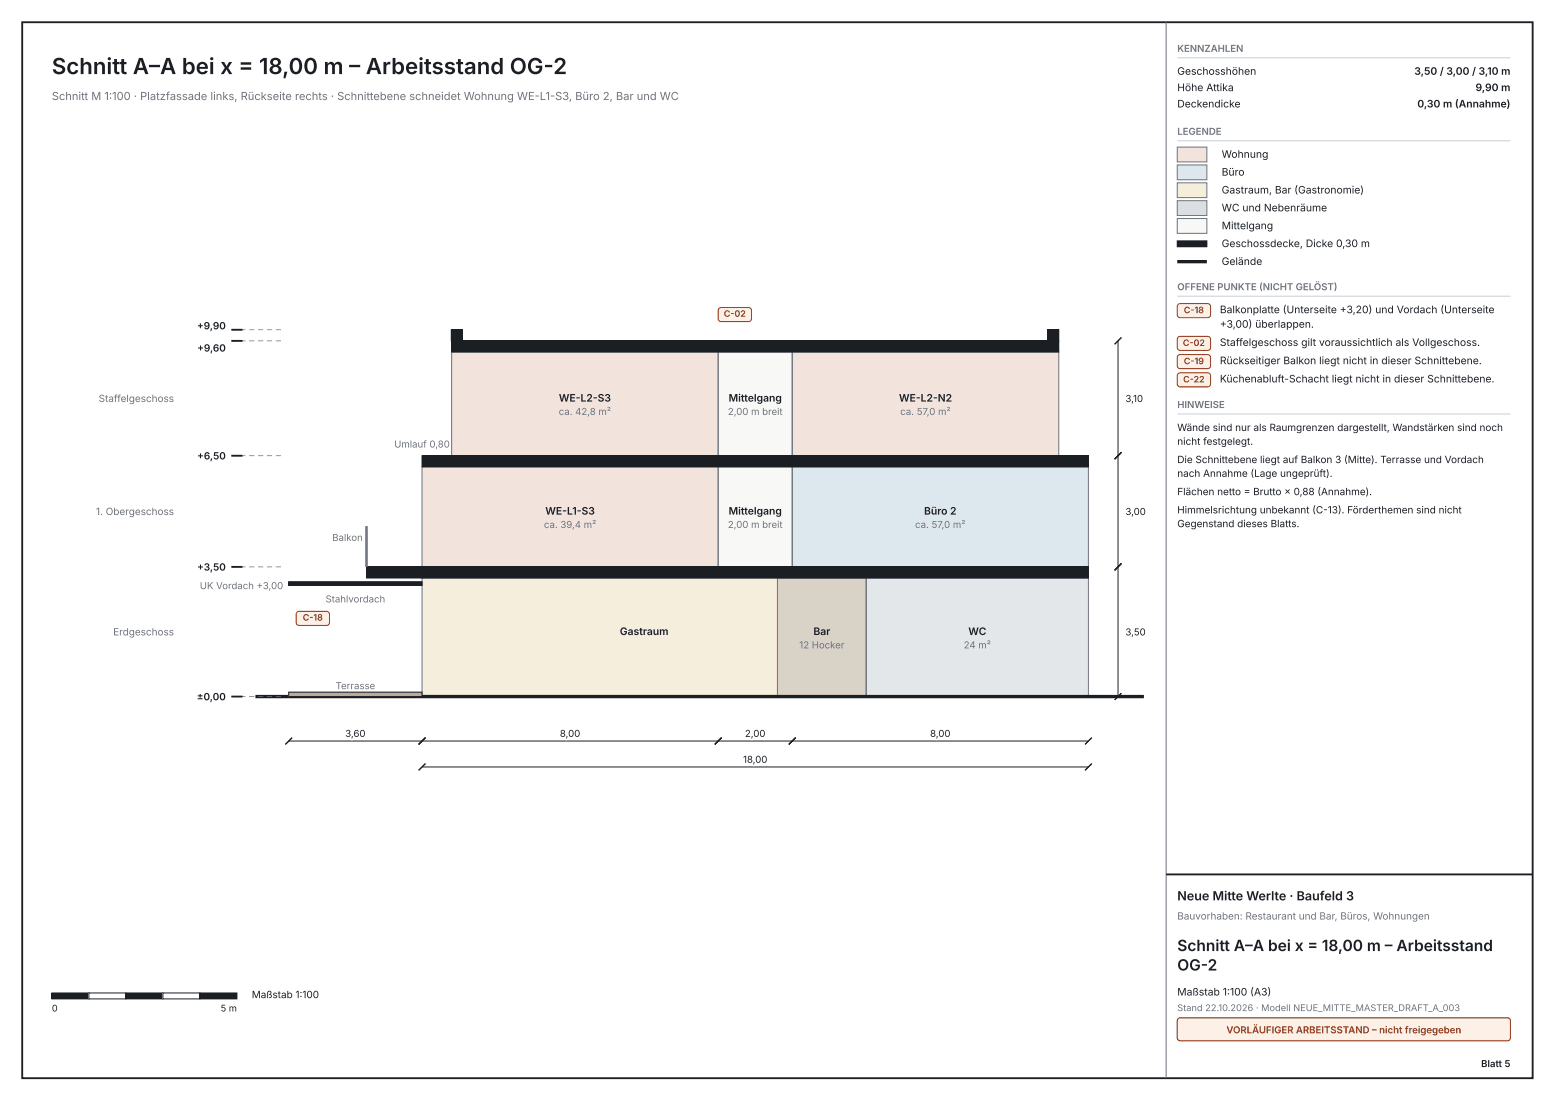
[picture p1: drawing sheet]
<svg xmlns="http://www.w3.org/2000/svg" width="420mm" height="297mm" viewBox="0 0 420 297" stroke-linecap="round" stroke-linejoin="round" font-family="sans-serif">
<defs><g id="words">
<text font-size="6" fill="#1b1f24" x="14" y="20">Schnitt A–A bei x = 18,00 m – Arbeitsstand OG-2</text>
<g font-size="4.2" fill="#1b1f24">
<text x="317.9" y="256.8">Schnitt A–A bei x = 18,00 m – Arbeitsstand</text>
<text x="317.9" y="262">OG-2</text>
</g>
<text font-size="3.4" fill="#1b1f24" x="317.9" y="243.1">Neue Mitte Werlte · Baufeld 3</text>
<text font-size="3" fill="#6b7280" x="14" y="27">Schnitt M 1:100 · Platzfassade links, Rückseite rechts · Schnittebene schneidet Wohnung WE-L1-S3, Büro 2, Bar und WC</text>
<g font-size="2.8" fill="#1b1f24">
<text x="317.9" y="20.2">Geschosshöhen</text>
<text x="381.9" y="20.2">3,50 / 3,00 / 3,10 m</text>
<text x="317.9" y="24.6">Höhe Attika</text>
<text x="317.9" y="29">Deckendicke</text>
<text x="382.7" y="29">0,30 m (Annahme)</text>
<text x="398.5" y="24.6">9,90 m</text>
<text x="329.9" y="42.6">Wohnung</text>
<text x="329.9" y="47.4">Büro</text>
<text x="329.9" y="52.3">Gastraum, Bar (Gastronomie)</text>
<text x="329.9" y="57.1">WC und Nebenräume</text>
<text x="329.9" y="61.9">Mittelgang</text>
<text x="329.9" y="66.7">Geschossdecke, Dicke 0,30 m</text>
<text x="329.9" y="71.5">Gelände</text>
<text x="329.4" y="84.6">Balkonplatte (Unterseite + 3,20) und Vordach (Unterseite</text>
<text x="329.4" y="88.5">+ 3,00) überlappen.</text>
<text x="329.4" y="93.4">Staffelgeschoss gilt voraussichtlich als Vollgeschoss.</text>
<text x="329.4" y="98.3">Rückseitiger Balkon liegt nicht in dieser Schnittebene.</text>
<text x="329.4" y="103.3">Küchenabluft-Schacht liegt nicht in dieser Schnittebene.</text>
<text x="150.9" y="108.4">WE-L2-S3</text>
<text x="196.8" y="108.4">Mittelgang</text>
<text x="242.8" y="108.4">WE-L2-N2</text>
<text x="147.3" y="139">WE-L1-S3</text>
<text x="196.8" y="139">Mittelgang</text>
<text x="249.5" y="139">Büro 2</text>
<text x="167.4" y="171.5">Gastraum</text>
<text x="219.7" y="171.5">Bar</text>
<text x="261.5" y="171.5">WC</text>
<text x="317.9" y="268.8">Maßstab 1:100 (A3)</text>
</g>
<g font-size="2.7" fill="#1b1f24">
<text x="53.2" y="88.9">+ 9,90</text>
<text x="53.3" y="94.9">+ 9,60</text>
<text x="317.9" y="116.4">Wände sind nur als Raumgrenzen dargestellt, Wandstärken sind noch</text>
<text x="53.2" y="124.1">+ 6,50</text>
<text x="317.9" y="120.1">nicht festgelegt.</text>
<text x="317.9" y="125">Die Schnittebene liegt auf Balkon 3 (Mitte). Terrasse und Vordach</text>
<text x="317.9" y="128.8">nach Annahme (Lage ungeprüft).</text>
<text x="317.9" y="133.7">Flächen netto = Brutto × 0,88 (Annahme).</text>
<text x="317.9" y="138.6">Himmelsrichtung unbekannt (C-13). Förderthemen sind nicht</text>
<text x="317.9" y="142.3">Gegenstand dieses Blatts.</text>
<text x="53.2" y="154.1">+ 3,50</text>
<text x="53.1" y="189.1">± 0,00</text>
<text x="68" y="269.5">Maßstab 1:100</text>
</g>
<g font-size="2.7" fill="#6b7280">
<text x="26.6" y="108.5">Staffelgeschoss</text>
<text x="25.9" y="139.1">1. Obergeschoss</text>
<text x="30.6" y="171.6">Erdgeschoss</text>
<text x="317.9" y="248.3">Bauvorhaben: Restaurant und Bar, Büros, Wohnungen</text>
</g>
<g font-size="2.6" fill="#6b7280">
<text x="317.9" y="14">KENNZAHLEN</text>
<text x="317.9" y="36.4">LEGENDE</text>
<text x="317.9" y="78.4">OFFENE PUNKTE (NICHT GELÖST)</text>
<text x="150.9" y="112">ca. 42,8 m²</text>
<text x="196.6" y="112">2,00 m breit</text>
<text x="243.1" y="112">ca. 57,0 m²</text>
<text x="317.9" y="110.2">HINWEISE</text>
<text x="106.5" y="120.8">Umlauf 0,80</text>
<text x="146.9" y="142.6">ca. 39,4 m²</text>
<text x="196.6" y="142.6">2,00 m breit</text>
<text x="247.1" y="142.6">ca. 57,0 m²</text>
<text x="89.7" y="146.1">Balkon</text>
<text x="54" y="159.1">UK Vordach + 3,00</text>
<text x="87.9" y="162.7">Stahlvordach</text>
<text x="215.9" y="175.1">12 Hocker</text>
<text x="260.2" y="175.1">24 m²</text>
<text x="90.6" y="186.1">Terrasse</text>
</g>
<g font-size="2.6" fill="#1b1f24">
<text x="303.9" y="108.5">3,10</text>
<text x="303.9" y="139.1">3,00</text>
<text x="303.9" y="171.6">3,50</text>
<text x="94.8" y="199">,60</text>
<text x="152.7" y="199">,00</text>
<text x="202.7" y="199">,00</text>
<text x="252.7" y="199">,00</text>
<text x="200.7" y="206">18,</text>
<text x="400" y="288.1">Blatt 5</text>
</g>
<g font-size="2.6" fill="#fff">
<text x="93.2" y="199">3,</text>
<text x="151.2" y="199">8,</text>
<text x="201.2" y="199">2,</text>
<text x="251.2" y="199">8,</text>
<text x="200.7" y="206">1 ,00</text>
</g>
<text font-size="2.6" fill="#9a3412" x="331.2" y="279">VORLÄUFIGER ARBEITSSTAND – nicht freigegeben</text>
<g font-size="2.5" fill="#1b1f24">
<text x="14" y="273.1">0</text>
<text x="59.6" y="273.1">5 m</text>
</g>
<text font-size="2.5" fill="#6b7280" x="317.9" y="273">Stand 22.10.2026 · Modell NEUE_MITTE_MASTER_DRAFT_A_003</text>
<g font-size="2.4" fill="#9a3412">
<text x="195.5" y="85.5">C-02</text>
<text x="319.7" y="84.6">C-18</text>
<text x="319.4" y="93.4">C-02</text>
<text x="319.7" y="98.3">C-19</text>
<text x="319.5" y="103.3">C-22</text>
<text x="81.8" y="167.6">C-18</text>
</g>
</g></defs>
<path d="M114 156.1h119.9v32h-119.9z" fill="#f5eedc"/>
<path d="M209.9 156.1h24v32h-24z" fill="#d9d2c6"/>
<path d="M233.9 156.1h60v32h-60z" fill="#e3e7ea"/>
<path d="M114 156.1h119.9v32h-119.9zM209.9 156.1h24v32h-24zM233.9 156.1h60v32h-60z" fill="none" stroke="#6b7280" stroke-width=".27"/>
<path d="M114 126.1h80v27h-80z" fill="#f2e4dc"/>
<path d="M213.9 126.1h80v27h-80z" fill="#dde7ee"/>
<path d="M194 126.1h19.9v27h-19.9z" fill="#f8f8f6"/>
<path d="M114 126.1h80v27h-80zM194 126.1h19.9v27h-19.9zM213.9 126.1h80v27h-80z" fill="none" stroke="#6b7280" stroke-width=".27"/>
<g fill="#f2e4dc">
<path d="M122 95h72v28.1h-72z"/>
<path d="M213.9 95h72v28.1h-72z"/>
</g>
<path d="M194 95h19.9v28.1h-19.9z" fill="#f8f8f6"/>
<path d="M122 95h72v28.1h-72zM194 95h19.9v28.1h-19.9zM213.9 95h72v28.1h-72z" fill="none" stroke="#6b7280" stroke-width=".27"/>
<path d="M114 153.1h179.9v3h-179.9z" fill="#1b1f24"/>
<path d="M114 153.1h179.9v3h-179.9z" fill="none" stroke="#1b1f24" stroke-width=".27"/>
<path d="M114 123.1h179.9v3h-179.9z" fill="#1b1f24"/>
<path d="M114 123.1h179.9v3h-179.9z" fill="none" stroke="#1b1f24" stroke-width=".27"/>
<path d="M122 92h163.9v3h-163.9z" fill="#1b1f24"/>
<path d="M122 92h163.9v3h-163.9z" fill="none" stroke="#1b1f24" stroke-width=".27"/>
<path d="M121.9 89h3v3h-3z" fill="#1b1f24"/>
<path d="M121.9 89h3v3h-3z" fill="none" stroke="#1b1f24" stroke-width=".27"/>
<path d="M282.9 89h3v3h-3z" fill="#1b1f24"/>
<path d="M282.9 89h3v3h-3z" fill="none" stroke="#1b1f24" stroke-width=".27"/>
<path d="M99 153.1h15v3h-15z" fill="#1b1f24"/>
<path d="M99 153.1h15v3h-15z" fill="none" stroke="#1b1f24" stroke-width=".27"/>
<path d="M99 142.1v11" fill="none" stroke="#6b7280" stroke-width=".7" stroke-linecap="butt"/>
<path d="M78 157.1h36v1h-36z" fill="#1b1f24"/>
<path d="M78 157.1h36v1h-36z" fill="none" stroke="#1b1f24" stroke-width=".3"/>
<path d="M69 188.1h239.9" fill="none" stroke="#1b1f24" stroke-width=".9" stroke-linecap="butt"/>
<path d="M78 186.9h36v1.2h-36z" fill="#c9a97c"/>
<path d="M78 186.9h36v1.2h-36z" fill="none" stroke="#1b1f24" stroke-width=".27"/>
<path d="M62.5 188h1.4v.2h-1.4zM64.9 188h1.4v.2h-1.4zM67.3 188h1.4v.2h-1.4zM69.7 188h1.4v.2h-1.4zM72.1 188h1.4v.2h-1.4zM74.5 188h1.4v.2h-1.4z" fill="#6b7280"/>
<path d="M62.5 188.1h3" fill="none" stroke="#1b1f24" stroke-width=".5"/>
<path d="M62.5 153h1.4v.2h-1.4zM64.9 153h1.4v.2h-1.4zM67.3 153h1.4v.2h-1.4zM69.7 153h1.4v.2h-1.4zM72.1 153h1.4v.2h-1.4zM74.5 153h1.4v.2h-1.4z" fill="#6b7280"/>
<path d="M62.5 153.1h3" fill="none" stroke="#1b1f24" stroke-width=".5"/>
<path d="M62.5 123h1.4v.2h-1.4zM64.9 123h1.4v.2h-1.4zM67.3 123h1.4v.2h-1.4zM69.7 123h1.4v.2h-1.4zM72.1 123h1.4v.2h-1.4zM74.5 123h1.4v.2h-1.4z" fill="#6b7280"/>
<path d="M62.5 123.1h3" fill="none" stroke="#1b1f24" stroke-width=".5"/>
<path d="M62.5 91.9h1.4v.2h-1.4zM64.9 91.9h1.4v.2h-1.4zM67.3 91.9h1.4v.2h-1.4zM69.7 91.9h1.4v.2h-1.4zM72.1 91.9h1.4v.2h-1.4zM74.5 91.9h1.4v.2h-1.4z" fill="#6b7280"/>
<path d="M62.5 92h3" fill="none" stroke="#1b1f24" stroke-width=".5"/>
<path d="M62.5 88.9h1.4v.2h-1.4zM64.9 88.9h1.4v.2h-1.4zM67.3 88.9h1.4v.2h-1.4zM69.7 88.9h1.4v.2h-1.4zM72.1 88.9h1.4v.2h-1.4zM74.5 88.9h1.4v.2h-1.4z" fill="#6b7280"/>
<path d="M62.5 89h3" fill="none" stroke="#1b1f24" stroke-width=".5"/>
<path d="M301.9 92v96.1M78 200.1h215.9M114 207.1h179.9" fill="none" stroke="#1b1f24" stroke-width=".27"/>
<path d="M302.8 91.1l-1.8 1.8zM302.8 122.2l-1.8 1.8zM302.8 152.2l-1.8 1.8zM302.8 187.2l-1.8 1.8zM78.9 199.2l-1.8 1.8zM114.9 199.2l-1.8 1.8zM114.9 206.2l-1.8 1.8zM194.9 199.2l-1.8 1.8zM214.8 199.2l-1.8 1.8zM294.8 199.2l-1.8 1.8zM294.8 206.2l-1.8 1.8z" fill="#000"/>
<path d="M302.8 91.1l-1.8 1.8M302.8 122.2l-1.8 1.8M302.8 152.2l-1.8 1.8M78.9 199.2l-1.8 1.8M114.9 199.2l-1.8 1.8M194.9 199.2l-1.8 1.8M214.8 199.2l-1.8 1.8M294.8 199.2l-1.8 1.8M302.8 187.2l-1.8 1.8M114.9 206.2l-1.8 1.8M294.8 206.2l-1.8 1.8" fill="none" stroke="#1b1f24" stroke-width=".3"/>
<path d="M80.2 165.3l.6-.2h7.4a.8 .8 0 0 1 .8 .8v2.2a.8 .8 0 0 1-.8 .8h-7.4a.8 .8 0 0 1-.8-.8v-2.2z" fill="#fdf1e7"/>
<path d="M80.2 165.3l.6-.2h7.4a.8 .8 0 0 1 .8 .8v2.2a.8 .8 0 0 1-.8 .8h-7.4a.8 .8 0 0 1-.8-.8v-2.2z" fill="none" stroke="#9a3412" stroke-width=".27"/>
<path d="M194.2 83.3l.6-.3h7.3a.8 .8 0 0 1 .8 .8v2.2a.8 .8 0 0 1-.8 .8h-7.3a.8 .8 0 0 1-.8-.8v-2.2z" fill="#fdf1e7"/>
<path d="M194.2 83.3l.6-.3h7.3a.8 .8 0 0 1 .8 .8v2.2a.8 .8 0 0 1-.8 .8h-7.3a.8 .8 0 0 1-.8-.8v-2.2z" fill="none" stroke="#9a3412" stroke-width=".27"/>
<path d="M14 268.1h10v1.6h-10z" fill="#1b1f24"/>
<path d="M14 268.1h10v1.6h-10z" fill="none" stroke="#1b1f24" stroke-width=".27"/>
<path d="M24 268.1h10v1.6h-10z" fill="#fff"/>
<path d="M24 268.1h10v1.6h-10z" fill="none" stroke="#1b1f24" stroke-width=".27"/>
<path d="M34 268.1h10v1.6h-10z" fill="#1b1f24"/>
<path d="M34 268.1h10v1.6h-10z" fill="none" stroke="#1b1f24" stroke-width=".27"/>
<path d="M44 268.1h10v1.6h-10z" fill="#fff"/>
<path d="M44 268.1h10v1.6h-10z" fill="none" stroke="#1b1f24" stroke-width=".27"/>
<path d="M54 268.1h10v1.6h-10z" fill="#1b1f24"/>
<path d="M54 268.1h10v1.6h-10z" fill="none" stroke="#1b1f24" stroke-width=".27"/>
<path d="M6 6h407.9v285.1h-407.9z" fill="none" stroke="#1b1f24" stroke-width=".5"/>
<path d="M314.9 6v285.1" fill="none" stroke="#6b7280" stroke-width=".27"/>
<path d="M317.9 15.6h90M317.9 38h90" fill="none" stroke="#c9ced6" stroke-width=".27"/>
<path d="M317.9 39.7h8v4h-8z" fill="#f2e4dc"/>
<path d="M317.9 39.7h8v4h-8z" fill="none" stroke="#6b7280" stroke-width=".27"/>
<path d="M317.9 44.5h8v4h-8z" fill="#dde7ee"/>
<path d="M317.9 44.5h8v4h-8z" fill="none" stroke="#6b7280" stroke-width=".27"/>
<path d="M317.9 49.4h8v4h-8z" fill="#f5eedc"/>
<path d="M317.9 49.4h8v4h-8z" fill="none" stroke="#6b7280" stroke-width=".27"/>
<path d="M317.9 54.2h8v4h-8z" fill="#dadfe3"/>
<path d="M317.9 54.2h8v4h-8z" fill="none" stroke="#6b7280" stroke-width=".27"/>
<path d="M317.9 59h8v4h-8z" fill="#f8f8f6"/>
<path d="M317.9 59h8v4h-8z" fill="none" stroke="#6b7280" stroke-width=".27"/>
<path d="M317.9 65h8v1.6h-8z" fill="#1b1f24"/>
<path d="M317.9 65h8v1.6h-8z" fill="none" stroke="#1b1f24" stroke-width=".27"/>
<path d="M317.9 70.7h8" fill="none" stroke="#1b1f24" stroke-width=".9" stroke-linecap="butt"/>
<path d="M317.9 80h90" fill="none" stroke="#c9ced6" stroke-width=".27"/>
<path d="M318.2 82.2l.5-.2h7.4a.8 .8 0 0 1 .8 .8v2.2a.8 .8 0 0 1-.8 .8h-7.4a.8 .8 0 0 1-.8-.8v-2.2z" fill="#fdf1e7"/>
<path d="M318.2 82.2l.5-.2h7.4a.8 .8 0 0 1 .8 .8v2.2a.8 .8 0 0 1-.8 .8h-7.4a.8 .8 0 0 1-.8-.8v-2.2z" fill="none" stroke="#9a3412" stroke-width=".27"/>
<path d="M318.2 91.1l.5-.3h7.4a.8 .8 0 0 1 .8 .8v2.2a.8 .8 0 0 1-.8 .8h-7.4a.8 .8 0 0 1-.8-.8v-2.2z" fill="#fdf1e7"/>
<path d="M318.2 91.1l.5-.3h7.4a.8 .8 0 0 1 .8 .8v2.2a.8 .8 0 0 1-.8 .8h-7.4a.8 .8 0 0 1-.8-.8v-2.2z" fill="none" stroke="#9a3412" stroke-width=".27"/>
<path d="M318.2 96l.5-.3h7.4a.8 .8 0 0 1 .8 .8v2.2a.8 .8 0 0 1-.8 .8h-7.4a.8 .8 0 0 1-.8-.8v-2.2z" fill="#fdf1e7"/>
<path d="M318.2 96l.5-.3h7.4a.8 .8 0 0 1 .8 .8v2.2a.8 .8 0 0 1-.8 .8h-7.4a.8 .8 0 0 1-.8-.8v-2.2z" fill="none" stroke="#9a3412" stroke-width=".27"/>
<path d="M318.2 100.9l.5-.2h7.4a.8 .8 0 0 1 .8 .8v2.2a.8 .8 0 0 1-.8 .8h-7.4a.8 .8 0 0 1-.8-.8v-2.2z" fill="#fdf1e7"/>
<path d="M318.2 100.9l.5-.2h7.4a.8 .8 0 0 1 .8 .8v2.2a.8 .8 0 0 1-.8 .8h-7.4a.8 .8 0 0 1-.8-.8v-2.2z" fill="none" stroke="#9a3412" stroke-width=".27"/>
<path d="M317.9 111.8h90" fill="none" stroke="#c9ced6" stroke-width=".27"/>
<path d="M314.9 236.1h99" fill="none" stroke="#1b1f24" stroke-width=".5"/>
<path d="M318.2 275.1l.5-.3h88.4a.8 .8 0 0 1 .8 .8v4.6a.8 .8 0 0 1-.8 .8h-88.4a.8 .8 0 0 1-.8-.8v-4.6z" fill="#fdf1e7"/>
<path d="M318.2 275.1l.5-.3h88.4a.8 .8 0 0 1 .8 .8v4.6a.8 .8 0 0 1-.8 .8h-88.4a.8 .8 0 0 1-.8-.8v-4.6z" fill="none" stroke="#9a3412" stroke-width=".3"/>
<use href="#words"/>
</svg>
